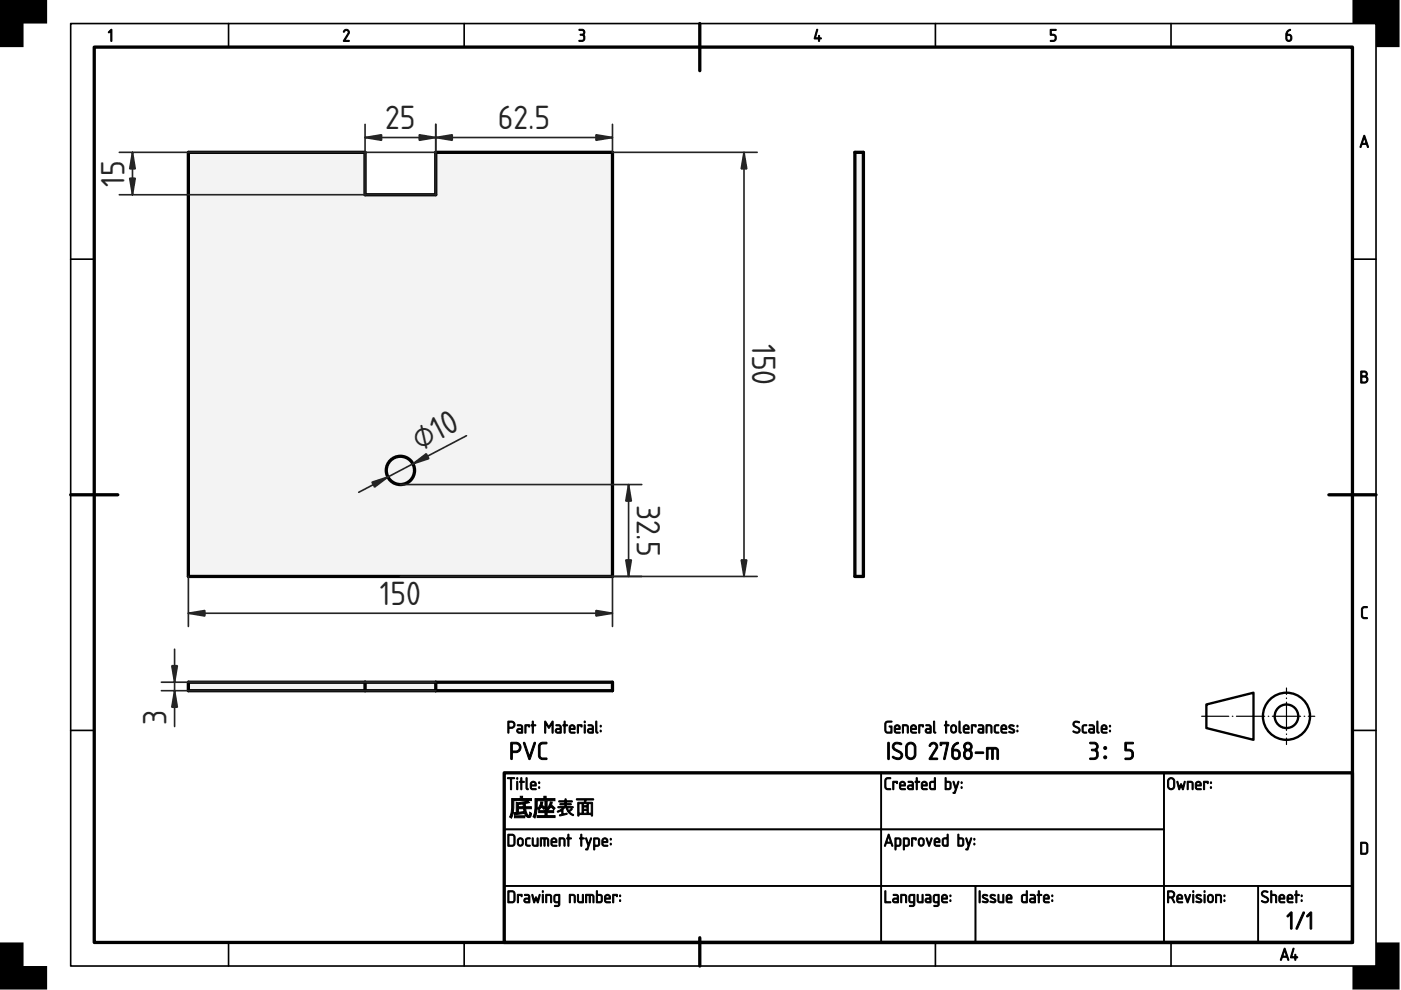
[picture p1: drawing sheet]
<svg xmlns="http://www.w3.org/2000/svg" width="297mm" height="210mm" viewBox="0 0 297 210" stroke-linecap="round" stroke-linejoin="round" font-family="sans-serif">
<defs><g id="words">
<g font-size="6.7" fill="#212529">
<text x="81.7" y="27.4">25</text>
<text x="105.6" y="27.4">62.5</text>
<text x="26.4" y="39.6" transform="rotate(-90 26.4 39.6)">15</text>
<text x="159.5" y="72.9" transform="rotate(90 159.5 72.9)">150</text>
<text x="88.9" y="95.6" transform="rotate(-28 88.9 95.6)">⌀10</text>
<text x="135" y="107" transform="rotate(90 135 107)">32.5</text>
<text x="80.5" y="128.3">150</text>
<text x="35.3" y="153.7" transform="rotate(-90 35.3 153.7)">3</text>
</g>
</g></defs>
<path d="M20 10h266.7v189.8h-266.7zM148.4 5v10M15 104.9h10M281.8 104.9h9.9M106.9 163.9h179.8v35.9h-179.8zM148.4 198.8v6" fill="none" stroke="#000" stroke-width=".7"/>
<g fill="none" stroke="#000" stroke-width=".35">
<path d="M15 5h276.7v199.8h-276.7zM48.5 5v5M98.4 5v5M198.3 5v5M248.3 5v5M15 55h5M286.7 55h5M15 154.9h5M286.7 154.9h5M106.9 163.9h79.9v11.9h-79.9zM106.9 175.8h79.9v12h-79.9zM186.8 175.8h60v12h-60z"/>
<path d="M186.8 163.9h60v11.9h-60zM246.8 163.9h39.9v23.9h-39.9zM48.5 199.8v5M98.4 199.8v5M106.9 187.8h79.9v12h-79.9zM186.8 187.8h20v12h-20zM198.3 199.8v5M206.8 187.8h40v12h-40zM246.8 187.8h20v12h-20zM248.3 199.8v5M266.8 187.8h19.9v12h-19.9z"/>
</g>
<g fill="#000" stroke="#000" stroke-width=".21">
<path d="M23.5 6.3l.2 .1v2.2l-.1 .2-.1-.2v-2l-.4 .4-.1-.1zM72.9 6.4a.64 .64 0 0 1 .9-.1 .64 .64 0 0 1 .2 .9l-.9 1.4h.8l.1 .2h-1.2l.9-1.7a.44 .44 0 0 0-.2-.6 .44 .44 0 0 0-.6 .3l-.1-.1zM122.8 6.2a.75 .75 0 0 1 1 .2 .75 .75 0 0 1-.1 1 .82 .82 0 0 1 .2 1.1 .82 .82 0 0 1-1.2 .2l.1-.1a.76 .76 0 0 0 1-.7l-.1-.3-.7-.1v-.2a.47 .47 0 0 0 .6-.2 .47 .47 0 0 0-.1-.6l-.7-.1zM173.2 6.2l.2 .2-.5 1.6h.6l.1-.5 .2 .5 .4 .2-.4 .1-.2 .5-.1-.5-.9-.1zM222.7 6.2h1.1l.1 .1-.1 .2h-.9v.8a.8 .8 0 0 1 1 .5 .8 .8 0 0 1-.6 1l-.6-.1 .6-.1a.54 .54 0 0 0 .4-.6 .54 .54 0 0 0-.4-.5h-.6zM288.8 128.8l.3-.2h.8v.2l-.8 .1-.2 .2v1.4l.2 .4h.7l.1 .2-.8 .1-.4-.4-.1-1.6z"/>
<path d="M272.9 6.6l.6-.4 .1 .2a.79 .79 0 0 0-.6 .9 .75 .75 0 0 1 .9 .8 .75 .75 0 0 1-1.1 .5l-.2-.4a1.82 1.82 0 0 1 .3-1.6zM272.9 7.5v.7a.4 .4 0 0 0 .4 .4 .4 .4 0 0 0 .4-.4l-.2-.6z"/>
<path d="M289.2 28.7l.2 .1 .7 2.3-.1 .2-.3-.7h-.9l-.3 .7-.2-.1zM289.2 29.2l-.3 1.2h.7z"/>
<path d="M288.5 78.7l.7-.1a.65 .65 0 0 1 .6 .4 .65 .65 0 0 1-.1 .8 .77 .77 0 0 1 .3 .8 .77 .77 0 0 1-.6 .6h-.9zM288.7 80v1h.6a.52 .52 0 0 0 .5-.5 .52 .52 0 0 0-.5-.5zM288.7 78.9v.8h.6a.39 .39 0 0 0 .4-.4 .39 .39 0 0 0-.4-.4z"/>
<path d="M107.9 153.1v1.1h.6a.52 .52 0 0 0 .5-.6 .52 .52 0 0 0-.6-.5zM107.7 152.9h.1a1.18 1.18 0 0 1 1.2 .2 .78 .78 0 0 1 .1 .8 .78 .78 0 0 1-.6 .5h-.6v.9l-.2 .1zM109.9 154.8l-.1 .2 .2 .2h.6v-.5zM109.7 153.7h.8l.3 .5v1.2l-.8 .1a.52 .52 0 0 1-.5-.6 .52 .52 0 0 1 .5-.5h.6v-.4l-.9-.1zM111.3 153.7l1 .1-.1 .4-.1-.3h-.6v1.4l-.1 .2-.1-.2zM112.9 152.9l.2 .1v.7l.5 .1-.5 .1v1.4l-.1 .2-.2-.2v-1.4l-.2-.1 .2-.1zM115.5 152.9h.2l.7 1.2 .6-1.2h.3v2.5l-.3-.1v-1.8l-.6 .9-.7-.9v1.8l-.2 .1zM118 154.8v.2l.1 .2h.6v-.5zM117.9 153.7h.8l.3 .5v1.2l-.8 .1a.52 .52 0 0 1-.5-.6 .52 .52 0 0 1 .5-.5h.5v-.4l-.8-.1zM119.6 152.9l.2 .1v.7l.6 .1-.6 .1v1.4l-.1 .2-.1-.2v-1.4l-.3-.1 .3-.1zM121 154.1l-.1 .3h.8l-.2-.5zM120.9 153.8a.64 .64 0 0 1 .8 0 .64 .64 0 0 1 .1 .9h-.9l.1 .5 .9 .1-.7 .2a1.06 1.06 0 0 1-.3-1.7zM122.4 153.7l1 .1-.1 .4-.1-.3h-.6v1.4l-.1 .2-.1-.2zM123.9 153.7l.2 .1v1.5l-.1 .2-.1-.2zM123.8 153.1a.2 .2 0 0 1 .4 0 .2 .2 0 0 1-.4 0zM124.9 154.8l-.1 .2 .1 .2h.7v-.5zM124.7 153.7h.8l.3 .5v1.2l-.8 .1a.52 .52 0 0 1-.5-.6 .52 .52 0 0 1 .5-.5h.6l-.1-.4-.8-.1zM126.3 152.9l.2 .1v2l.3 .3-.1 .2-.3-.2-.1-.2zM127.3 154.9h.2v.2h-.2zM127.3 153.8h.2v.3h-.2z"/>
<path d="M108.6 157.7v1.5h.8a.75 .75 0 0 0 .7-.8 .75 .75 0 0 0-.8-.7zM108.3 157.4h.2a1.69 1.69 0 0 1 1.7 .3 1.1 1.1 0 0 1 .2 1.2 1.1 1.1 0 0 1-1 .7h-.8v1.2v.2h-.3zM111 157.4l.3 .2 .9 2.7 1-2.8 .3-.1-1.1 3.6-.3-.1zM114.4 157.6a1.46 1.46 0 0 1 1.6-.1l-.2 .2-1 .1-.3 .5 .1 2.1 .4 .3h.9l-.1 .4-1-.1-.6-.4v-2.4z"/>
<path d="M187.8 153.1l.4-.2h.9l-.1 .2-.9 .1-.3 .3v1.3l.3 .4h.8v-1l-.4-.2 .1-.1 .5 .1v1.4l-.9 .1-.5-.3-.1-1.7zM189.9 154.1l-.1 .3h.8l-.2-.5zM189.8 153.8a.64 .64 0 0 1 .9 0 .64 .64 0 0 1 .1 .9h-1l.2 .5 .9 .1-.8 .2a1.06 1.06 0 0 1-.3-1.7zM191.3 153.7a.88 .88 0 0 1 1.3 .5l-.1 1.3-.2-.2v-1.2l-.7-.2v1.4l-.3 .1zM193.4 154.1l-.1 .3h.8l-.2-.5zM193.3 153.8a.64 .64 0 0 1 .8 0 .64 .64 0 0 1 .1 .9h-.9l.1 .5 .9 .1-.7 .2a1.06 1.06 0 0 1-.3-1.7zM194.8 153.7l1 .1-.1 .4-.1-.3h-.6v1.4l-.1 .2-.1-.2zM196.5 154.8l-.1 .2 .2 .2h.6v-.5zM196.3 153.7h.8l.3 .5v1.2l-.8 .1a.52 .52 0 0 1-.5-.6 .52 .52 0 0 1 .5-.5h.6v-.4l-.9-.1zM197.9 152.9l.3 .1v2l.2 .3-.1 .2-.3-.2-.1-.2zM200.5 152.9l.2 .1v.7l.5 .1-.5 .1v1.4l-.1 .2-.1-.2v-1.4l-.3-.1 .3-.1zM201.9 154l-.1 .8a.4 .4 0 0 0 .4 .4 .4 .4 0 0 0 .4-.4l-.1-.8zM201.8 153.8a.64 .64 0 0 1 1 .4v.6a.64 .64 0 0 1-.6 .6 .64 .64 0 0 1-.7-.6l.1-.7zM203.3 152.9l.3 .1v2l.2 .3-.1 .2-.3-.2-.1-.2zM204.5 154.1v.3h.7l-.2-.5zM204.4 153.8a.64 .64 0 0 1 .9 0 .64 .64 0 0 1 .1 .9h-.9l.1 .5 .9 .1-.8 .2a1.06 1.06 0 0 1-.3-1.7zM206 153.7l1 .1-.1 .4-.2-.3h-.5v1.4l-.1 .2-.2-.2zM207.6 154.8v.2l.1 .2h.6v-.5zM207.5 153.7h.8l.3 .5v1.2l-.8 .1a.52 .52 0 0 1-.5-.6 .52 .52 0 0 1 .5-.5h.5v-.4l-.8-.1zM209.1 153.7a.88 .88 0 0 1 1.2 .5l-.1 1.3-.1-.2v-1.2l-.8-.2v1.4l-.2 .1zM210.9 153.8l.8-.2 .1 .3a.52 .52 0 0 0-.6 0 .52 .52 0 0 0-.2 .6l.1 .6 .7 .2a.65 .65 0 0 1-.8 .1 .65 .65 0 0 1-.2-.8zM212.5 154.1l-.1 .3h.8l-.2-.5zM212.4 153.8a.64 .64 0 0 1 .9 0 .64 .64 0 0 1 .1 .9h-1l.2 .5 .9 .1-.8 .2a1.06 1.06 0 0 1-.3-1.7zM214 153.8a.61 .61 0 0 1 1 .2l-.6-.1-.3 .2 .8 .5a.52 .52 0 0 1 .1 .7 .52 .52 0 0 1-.8 .1l-.3-.1 .2-.2a.45 .45 0 0 0 .4 .2 .45 .45 0 0 0 .4-.4l-.9-.5-.1-.3zM215.6 154.9h.2v.2h-.2zM215.6 153.8h.2v.3h-.2z"/>
<path d="M227.7 153.1a.99 .99 0 0 1 1.2 0l-.1 .2a.6 .6 0 0 0-.7-.2 .6 .6 0 0 0-.3 .6l.8 .5a.73 .73 0 0 1 0 1.2 .73 .73 0 0 1-1.1-.4h.1a.61 .61 0 0 0 .7 .2 .61 .61 0 0 0 .4-.5l-1.1-.7-.1-.5zM229.5 153.8l.8-.2 .1 .3a.52 .52 0 0 0-.6 0 .52 .52 0 0 0-.1 .6v.6l.7 .2a.65 .65 0 0 1-.8 .1 .65 .65 0 0 1-.2-.8zM231.1 154.8l-.1 .2 .2 .2h.6v-.5zM230.9 153.7h.9l.3 .5-.1 1.2-.7 .1a.52 .52 0 0 1-.5-.6 .52 .52 0 0 1 .5-.5h.5v-.4l-.9-.1zM232.6 152.9l.2 .1v2l.2 .3-.1 .2-.3-.2-.1-.2zM233.8 154.1l-.1 .3h.8l-.2-.5zM233.7 153.8a.64 .64 0 0 1 .8 0 .64 .64 0 0 1 .1 .9h-.9l.1 .5 .9 .1-.7 .2a1.06 1.06 0 0 1-.3-1.7zM235.2 154.9h.2v.2h-.2zM235.2 153.8h.2v.3h-.2z"/>
<path d="M231.1 157.4a1.2 1.2 0 0 1 1.7 .9l-.3 .7a1.17 1.17 0 0 1 .2 1.7 1.17 1.17 0 0 1-1.7 .2l.2-.2a.88 .88 0 0 0 1.1-.1 .88 .88 0 0 0 .1-1.1l-.3-.3-.7-.1v-.2a.67 .67 0 0 0 .9-.2 .67 .67 0 0 0-.1-.9l-1.1-.1zM234 158.6a.32 .32 0 0 1 .6 0 .32 .32 0 0 1-.6 0zM234 160.6a.32 .32 0 0 1 .6 0 .32 .32 0 0 1-.6 0zM238.5 157.4h1.6l.2 .1-.2 .2h-1.3v1.2a1.14 1.14 0 0 1 1.5 .7 1.14 1.14 0 0 1-.9 1.5h-.7l-.2-.2 .2-.2h.7a.77 .77 0 0 0 .6-.8 .77 .77 0 0 0-.7-.7h-.8z"/>
<path d="M107.6 164.9h1.4l.1 .1-.6 .1v2.2l-.2 .2-.1-.2v-2.2h-.6zM109.6 165.7l.2 .1v1.5l-.1 .1-.2-.1zM109.5 165.1a.2 .2 0 0 1 .4 0 .2 .2 0 0 1-.4 0zM110.4 164.9l.3 .1v.7l.5 .1-.5 .1v1.4l-.2 .2-.1-.2v-1.4l-.3-.1 .3-.1zM111.6 164.9l.2 .1v2l.2 .3-.1 .2-.3-.2-.1-.2zM112.8 166l-.1 .4h.8l-.3-.5zM112.6 165.8a.64 .64 0 0 1 .9 0 .64 .64 0 0 1 .1 .9h-.9l.1 .5 .9 .1-.8 .2a1.06 1.06 0 0 1-.3-1.7zM114.2 166.8h.2v.3h-.2zM114.2 165.8h.2v.3h-.2z"/>
<path d="M107.9 177.1v2.1h.8l.3-.4-.1-1.4-.2-.3zM107.7 176.9h1.1l.4 .4v1.7l-.4 .4h-1.1zM110.1 178l-.2 .8a.4 .4 0 0 0 .5 .4 .4 .4 0 0 0 .3-.4l-.1-.8zM109.9 177.8a.64 .64 0 0 1 1.1 .4v.6a.64 .64 0 0 1-.7 .6 .64 .64 0 0 1-.6-.6v-.7zM111.5 177.8l.8-.2 .1 .2a.52 .52 0 0 0-.6 .1 .52 .52 0 0 0-.1 .6v.5l.7 .3a.65 .65 0 0 1-.8 .1 .65 .65 0 0 1-.2-.8zM112.9 177.7l.2 .1v1.2l.2 .2h.6v-1.4l.1-.2 .1 .2v1.6h-1a1.76 1.76 0 0 1-.2-1.7zM114.6 177.6l1.4 .1a1.46 1.46 0 0 1 .2 1.7l-.1-.1v-1.3l-.3-.1h-.2v1.4l-.1 .1-.2-.1v-1.4h-.5v1.4l-.2 .1zM117.1 178v.4h.7l-.2-.5zM117 177.8a.64 .64 0 0 1 .9 0 .64 .64 0 0 1 .1 .9h-1l.2 .5 .9 .1-.8 .1a1.06 1.06 0 0 1-.3-1.6zM118.6 177.7a.88 .88 0 0 1 1.2 .5l-.1 1.2-.1-.1-.1-1.3-.7-.1v1.4l-.2 .1zM120.4 176.9l.2 .1v.6l.6 .2-.6 .1v1.4l-.1 .1-.1-.1v-1.4l-.3-.1 .3-.2zM123.2 176.9l.2 .1v.6l.5 .2-.5 .1v1.4l-.2 .1-.1-.1v-1.4l-.2-.1 .2-.2zM124.2 177.7l.2 .1 .4 1.1 .4-1.2 .1-.1 .1 .2-.9 2.4-.4-.1 .3-.1 .2-.7zM126.1 177.9v1.3h.7l.1-.3v-.8l-.2-.2zM125.9 177.7a.86 .86 0 0 1 1.3 .5v.3a.7 .7 0 0 1-.5 .9h-.6v.8h-.2zM127.9 178v.4h.7l-.2-.5zM127.8 177.8a.64 .64 0 0 1 .9 0 .64 .64 0 0 1 .1 .9h-1l.2 .5 .9 .1-.8 .1a1.06 1.06 0 0 1-.3-1.6zM129.4 178.8h.2v.3h-.2zM129.4 177.8h.2v.3h-.2z"/>
<path d="M109.1 173v.4h2.2v-.4zM109.5 170.1v2.2h-.5l.1 .4 1.9-.2v-.4l-1.1 .1v-.7h1.1a1.92 1.92 0 0 0 1.1 1.8l.4-.1 .2-.8-.4-.2-.2 .7a1.3 1.3 0 0 1-.6-1.4h1.2v-.5h-1.3v-.6l.8-.2-.3-.4-2.1 .4zM109.9 170.6l1-.2 .1 .6h-1.1zM108.5 169.3l-.1 2.4-.4 1.5 .4 .3 .4-1.4 .1-2.4h3.8v-.4h-1.9v-.5h-.5v.5zM115.5 169.9v2h-1.3v.4h1.3v.6h-1.6v.4h3.8v-.4h-1.7v-.6h1.4v-.4h-1.4v-.5l.3 .3 .5-.6 .6 .6 .3-.3-.8-.7 .2-.6-.4-.1-.3 .8-.4 .5v-1.4zM114.6 170a1.92 1.92 0 0 1-.7 1.4l.4 .3 .5-.6 .4 .5 .3-.3-.6-.6 .2-.6zM113.4 169.3v2.4l-.4 1.5 .4 .2 .4-1.3 .1-2.3h3.8v-.5h-1.9v-.5h-.5v.5zM118.5 169.8h1.3l.1-.4 .1 .4h1.3l-.1 .2h-1.2v.4h1l.1 .1-.1 .2h-1v.3l1.5 .1-.1 .2h-1.1l.3 .6 .7-.4v.2l-.6 .4 .9 .6v.2a1.84 1.84 0 0 1-1.5-1.6h-.4l-.3 .3v1l.7-.2 .1 .2-1.5 .4v-.2l.4-.2v-.8l-.8 .4-.1-.2 1.1-.7h-.9l-.1-.2 1.5-.1v-.3h-1l-.1-.2 .1-.1h1v-.4h-1.2zM123.7 171.9v.5h.8v-.5zM122.8 170.4v2h.6v-2zM123.7 171.1v.5h.8v-.5zM123.7 170.4v.4h.8v-.4zM124.7 170.4v2h.7v-2zM122.2 169.4h3.6l-.1 .2h-1.4l-.2 .5 1.5 .1v2.8h-.2v-.3h-2.6l-.1 .3h-.2v-2.8l1.3-.1 .2-.5h-1.7z"/>
<path d="M187.8 165l.3-.1h.7v.2l-.7 .1-.2 .2-.1 1.4 .3 .4h.7v.2h-.8l-.4-.4v-1.5zM189.3 165.7l1 .1-.1 .4-.1-.3h-.6v1.4l-.1 .1-.1-.1zM191 166v.4h.7l-.2-.5zM190.9 165.8a.64 .64 0 0 1 .9 0 .64 .64 0 0 1 .1 .9h-1l.2 .5 .9 .1-.8 .2a1.06 1.06 0 0 1-.3-1.7zM192.7 166.7l-.1 .3 .2 .2h.6v-.5zM192.5 165.7h.9l.3 .4-.1 1.3-.7 .1a.52 .52 0 0 1-.5-.6 .52 .52 0 0 1 .5-.5h.5v-.4l-.9-.1zM194.3 164.9l.2 .1v.7l.5 .1-.5 .1v1.4l-.1 .2-.2-.2v-1.4l-.2-.1 .2-.1zM195.7 166l-.1 .4h.8l-.2-.5zM195.5 165.8a.64 .64 0 0 1 .9 0 .64 .64 0 0 1 .1 .9h-.9l.1 .5 .9 .1-.8 .2a1.06 1.06 0 0 1-.3-1.7zM197.4 165.9l-.1 .3v.9l.8 .1v-1.3zM197.2 165.8l.2-.1 .7-.1v-.6l.2-.1v2.5h-.9l-.3-.3zM200.6 165.9v1.3h.5a.91 .91 0 0 0 .2-1.2zM200.4 164.9l.2 .1v.6l.7 .1 .3 .3 .1 1-.4 .4-.9-.1zM202.1 165.7l.2 .1 .4 1.1 .4-1.1 .1-.1 .1 .1-.9 2.4-.4-.1 .3-.1 .2-.7zM203.8 166.8h.2v.3h-.2zM203.8 165.8h.2v.3h-.2z"/>
<path d="M188.3 176.9l.2 .1 .8 2.3-.1 .1-.3-.6h-1l-.2 .6-.2-.1zM188.4 177.4l-.4 1.1h.8zM190 177.9v1.3h.6l.2-.3v-.8l-.2-.2zM189.8 177.7a.86 .86 0 0 1 1.2 .5v.3a.7 .7 0 0 1-.5 .9h-.5v.8h-.2zM191.8 177.9v1.3h.6l.2-.3-.1-.8-.1-.2zM191.5 177.7a.86 .86 0 0 1 1.3 .5v.3a.7 .7 0 0 1-.5 .9h-.5l-.1 .8h-.2zM193.3 177.7h1l-.1 .4-.2-.2h-.5v1.4l-.1 .1-.1-.1zM195.1 178l-.2 .8a.4 .4 0 0 0 .4 .4 .4 .4 0 0 0 .4-.4l-.1-.8zM194.9 177.8a.64 .64 0 0 1 1.1 .4v.6a.64 .64 0 0 1-.7 .6 .64 .64 0 0 1-.6-.6v-.7zM196.4 177.7l.2 .1 .4 1.1 .4-1.2h.2l-.6 1.7zM198.4 178l-.1 .4h.8l-.2-.5zM198.3 177.8a.64 .64 0 0 1 .8 0 .64 .64 0 0 1 .1 .9h-.9l.1 .5 .9 .1-.8 .1a1.06 1.06 0 0 1-.2-1.6zM200.1 177.9l-.1 .3v.8l.8 .2v-1.3zM199.9 177.8l.2-.2h.7v-.6l.2-.1v2.5h-.9l-.3-.3zM203.3 177.9v1.3h.5a.91 .91 0 0 0 .2-1.2zM203.1 176.9l.2 .1v.6l.7 .1 .3 .3 .1 1-.4 .4-.9-.1zM204.8 177.7l.2 .1 .4 1.1 .4-1.2 .1-.1 .1 .2-.9 2.4-.4-.1 .3-.1 .2-.7zM206.5 178.8h.2v.3h-.2zM206.5 177.8h.2v.3h-.2z"/>
<path d="M188.2 157.4h.3l.1 .2v3.2l-.2 .3-.2-.3zM189.4 157.6a1.41 1.41 0 0 1 1.8 .1l-.2 .2a.92 .92 0 0 0-1.5 .4l.4 .5a1.9 1.9 0 0 1 1.5 1.1 1.07 1.07 0 0 1-.6 1.1 1.07 1.07 0 0 1-1.2-.1l-.4-.3 .2-.3a1.19 1.19 0 0 0 1.6 0 .58 .58 0 0 0-.3-.7l-1.4-.8-.1-.5zM192.6 157.9l-.2 .6v1.5a.75 .75 0 0 0 .7 .7 .75 .75 0 0 0 .7-.7v-1.5a.75 .75 0 0 0-.4-.7 .75 .75 0 0 0-.8 .1zM192.3 157.7a1.1 1.1 0 0 1 1.2-.3 1.1 1.1 0 0 1 .7 1.1v1.4a1.1 1.1 0 0 1-1.1 1.2 1.1 1.1 0 0 1-1.1-1.1v-1.9zM197.2 157.6a.92 .92 0 0 1 1.3 0 .92 .92 0 0 1 .2 1.2l-1.2 1.9h1.1l.2 .1v.2h-1.8v-.2l1.3-2.1a.6 .6 0 0 0-.2-1 .6 .6 0 0 0-.8 .5l-.3-.1zM199.4 157.4h1.5l.2 .1-.7 3.4-.2 .2-.1-.2 .6-3.2h-1l-.2 .4-.2-.2zM202.2 157.9l.8-.5 .2 .2a1.88 1.88 0 0 0-1.1 1.3 1.12 1.12 0 0 1 1.5 .9 1.12 1.12 0 0 1-1.2 1.2l-.5-.4-.1-.4a2.91 2.91 0 0 1 .2-2.1zM202.1 159.2v1a.57 .57 0 0 0 .6 .5 .57 .57 0 0 0 .6-.5l-.2-.8-.3-.2zM204.8 159.4a.8 .8 0 0 0 .4 1.3 .71 .71 0 0 0 .6-.9 .71 .71 0 0 0-1-.4zM204.6 158.3a.6 .6 0 0 0 1.2 0 .6 .6 0 0 0-1.2 0zM204.6 157.6a.92 .92 0 0 1 1.3 .1 .92 .92 0 0 1-.1 1.3 1.07 1.07 0 0 1 .3 1.5 1.07 1.07 0 0 1-1.5 .3l-.3-.6a1.15 1.15 0 0 1 .4-1.2 .92 .92 0 0 1-.1-1.4zM206.8 159.5l1.6-.1 .2 .2-.2 .2h-1.5l-.1-.1zM209.2 158.5h1.7a.84 .84 0 0 1 .8 1.1v1.2l-.2 .2-.1-.2-.1-1.7-.2-.3h-.5v2v.2h-.3l-.1-2.2h-.7v2.1l-.1 .1h-.2z"/>
<path d="M248 165.2l-.2 .4v1.1a.52 .52 0 0 0 .5 .5 .52 .52 0 0 0 .5-.5v-1.3l-.5-.3zM247.8 165.1a.77 .77 0 0 1 .8-.2 .77 .77 0 0 1 .5 .7v1.1a.77 .77 0 0 1-.8 .8 .77 .77 0 0 1-.8-.8l.1-1.3zM249.5 165.7h.2l.3 1.2 .4-.7 .4 .7 .3-1.1 .2-.1-.4 1.7-.2-.1-.3-.7-.3 .7-.2 .1zM251.7 165.7a.88 .88 0 0 1 1.3 .5l-.1 1.2-.2-.1v-1.3l-.8-.1v1.4l-.2 .1zM253.8 166l-.1 .4h.8l-.3-.5zM253.6 165.8a.64 .64 0 0 1 .9 0 .64 .64 0 0 1 .1 .9h-.9l.1 .5 .9 .1-.8 .2a1.06 1.06 0 0 1-.3-1.7zM255.2 165.7l1 .1-.1 .4-.2-.3h-.5v1.4l-.1 .1-.1-.1zM256.6 166.8h.2v.3h-.2zM256.6 165.8h.2v.3h-.2z"/>
<path d="M107.9 189.1v2.1h.8l.3-.4-.1-1.5-.2-.2zM107.7 188.9h1.1l.4 .4v1.7l-.4 .4h-1.1zM109.7 189.7h1l-.1 .4-.1-.2h-.6v1.4l-.1 .1-.1-.1zM111.4 190.7l-.1 .3 .2 .2h.6v-.6zM111.2 189.6l.9 .1 .2 .4v1.3h-.7a.52 .52 0 0 1-.5-.5 .52 .52 0 0 1 .5-.5h.5v-.4l-.9-.2zM112.8 189.7h.2l.3 1.2 .3-.8 .4 .8 .3-1.2h.2l-.4 1.7-.2-.1-.3-.7-.2 .7-.2 .1zM115 189.7l.2 .1v1.5l-.1 .1-.1-.1zM115 189a.17 .17 0 0 1 .3 0 .17 .17 0 0 1-.3 0zM115.7 189.6a.88 .88 0 0 1 1.3 .6l-.1 1.2-.2-.1v-1.3l-.8-.1v1.4l-.2 .1zM117.8 190l-.1 1 .1 .2h.7v-1.3zM117.6 189.8l1-.2a4 4 0 0 1 .1 2.3 .86 .86 0 0 1-1.2 .2l.8-.2 .1-.5a.72 .72 0 0 1-.8-.1 .72 .72 0 0 1-.2-.7zM120.7 189.6a.88 .88 0 0 1 1.3 .6l-.1 1.2-.2-.1v-1.3l-.8-.1v1.4l-.2 .1zM122.5 189.7l.2 .1v1.2l.2 .2h.6v-1.4l.1-.2 .1 .2v1.6h-1a1.76 1.76 0 0 1-.2-1.7zM124.2 189.6h1.4a1.46 1.46 0 0 1 .2 1.8l-.1-.1v-1.3l-.3-.1h-.2v1.4l-.1 .1-.2-.1v-1.4h-.5v1.4l-.2 .1zM126.7 189.9v1.3h.5a.91 .91 0 0 0 .2-1.3zM126.5 188.9l.2 .1v.6h.7l.3 .3v1.1l-.3 .4-1-.1zM128.5 190l-.1 .4h.8l-.2-.5zM128.4 189.8a.64 .64 0 0 1 .8 0 .64 .64 0 0 1 .1 .8h-.9l.1 .5 .9 .2-.7 .1a1.06 1.06 0 0 1-.3-1.6zM129.9 189.7h1l-.1 .4-.1-.2h-.6v1.4l-.1 .1-.1-.1zM131.4 190.8h.2v.3h-.2zM131.4 189.8h.2v.3h-.2z"/>
<path d="M187.6 188.9l.2 .1v2.2h.9l.1 .2h-1.2zM189.5 190.7v.3l.1 .2h.7v-.6zM189.4 189.6l.8 .1 .3 .4v1.3h-.8a.52 .52 0 0 1-.5-.5 .52 .52 0 0 1 .5-.5h.6l-.1-.4-.8-.2zM191 189.6a.88 .88 0 0 1 1.2 .6l-.1 1.2-.1-.1v-1.3l-.8-.1v1.4l-.2 .1zM193 190l-.1 1 .2 .2h.6v-1.3zM192.8 189.8l1-.2a4 4 0 0 1 .1 2.3 .86 .86 0 0 1-1.1 .2l.8-.2 .1-.5a.72 .72 0 0 1-.8-.1 .72 .72 0 0 1-.2-.7zM194.5 189.7l.2 .1v1.2l.2 .2h.6v-1.4l.1-.2 .1 .2v1.6h-1a1.76 1.76 0 0 1-.2-1.7zM196.4 190.7v.3l.1 .2h.7v-.6zM196.3 189.6l.8 .1 .3 .4v1.3h-.8a.52 .52 0 0 1-.5-.5 .52 .52 0 0 1 .5-.5h.6l-.1-.4-.8-.2zM198.2 190l-.1 1 .2 .2h.6v-1.3zM198 189.8l1-.2a4 4 0 0 1 .1 2.3 .86 .86 0 0 1-1.1 .2l.7-.2 .2-.5a.72 .72 0 0 1-.8-.1 .72 .72 0 0 1-.2-.7zM200 190l-.1 .4h.7l-.2-.5zM199.8 189.8a.64 .64 0 0 1 .9 0 .64 .64 0 0 1 .1 .8h-.9l.1 .5 .9 .2-.8 .1a1.06 1.06 0 0 1-.3-1.6zM201.4 190.8h.2v.3h-.2zM201.4 189.8h.2v.3h-.2z"/>
<path d="M207.6 188.9l.2 .1v2.3l-.1 .1-.1-.1zM208.4 189.8a.61 .61 0 0 1 1 .2l-.7-.1-.2 .2 .8 .5a.52 .52 0 0 1 .1 .7 .52 .52 0 0 1-.8 .1l-.3-.2 .1-.1a.45 .45 0 0 0 .5 .1 .45 .45 0 0 0 .4-.3l-.9-.5-.1-.3zM210 189.8a.61 .61 0 0 1 1 .2l-.6-.1-.3 .2 .8 .5a.52 .52 0 0 1 .1 .7 .52 .52 0 0 1-.7 .1l-.4-.2 .2-.1a.45 .45 0 0 0 .4 .1 .45 .45 0 0 0 .4-.3l-.9-.5-.1-.3zM211.6 189.7l.2 .1v1.2l.3 .2h.5v-1.4l.1-.2 .2 .2-.1 1.6h-.9a1.76 1.76 0 0 1-.3-1.7zM213.6 190v.4h.7l-.2-.5zM213.5 189.8a.64 .64 0 0 1 .9 0 .64 .64 0 0 1 .1 .8h-1l.2 .5 .9 .2-.8 .1a1.06 1.06 0 0 1-.3-1.6zM216.9 189.9l-.1 .3v.8l.8 .2v-1.3zM216.7 189.8l.2-.2h.7v-.6l.2-.1v2.5h-.9l-.3-.3zM218.6 190.7l-.1 .3 .2 .2h.6v-.6zM218.4 189.6l.8 .1 .3 .4v1.3h-.7a.52 .52 0 0 1-.5-.5 .52 .52 0 0 1 .5-.5h.5v-.4l-.9-.2zM220.2 188.9l.2 .1v.6l.5 .2-.5 .1v1.4l-.1 .1-.2-.1v-1.4l-.2-.1 .2-.2zM221.5 190v.4h.7l-.2-.5zM221.4 189.8a.64 .64 0 0 1 .9 0 .64 .64 0 0 1 .1 .8h-.9l.1 .5 .9 .2-.8 .1a1.06 1.06 0 0 1-.3-1.6zM223 190.8h.2v.3h-.2zM223 189.8h.2v.3h-.2z"/>
<path d="M247.8 189.1v1a.65 .65 0 0 0 .8 0 .65 .65 0 0 0 .1-.8zM247.6 188.9h.1a1.2 1.2 0 0 1 1.2 .2 .78 .78 0 0 1-.3 1.2l.4 1.1-.2-.1-.4-.9h-.6v.9l-.2 .1zM249.8 190l-.1 .4h.8l-.2-.5zM249.7 189.8a.64 .64 0 0 1 .9 0 .64 .64 0 0 1 0 .8h-.9l.1 .5 1 .2-.8 .1a1.06 1.06 0 0 1-.3-1.6zM251.2 189.7h.2l.4 1.2 .4-1.2h.2l-.6 1.7zM252.9 189.7l.2 .1v1.5l-.1 .1-.1-.1zM252.9 189a.17 .17 0 0 1 .3 0 .17 .17 0 0 1-.3 0zM253.7 189.8a.61 .61 0 0 1 1 .2l-.7-.1-.2 .2 .8 .5a.52 .52 0 0 1 .1 .7 .52 .52 0 0 1-.8 .1l-.3-.2 .1-.1a.45 .45 0 0 0 .5 .1 .45 .45 0 0 0 .3-.3l-.8-.5-.2-.3zM255.3 189.7l.2 .1v1.5l-.1 .1-.1-.1zM255.3 189a.17 .17 0 0 1 .3 0 .17 .17 0 0 1-.3 0zM256.4 190l-.2 .8a.4 .4 0 0 0 .5 .4 .4 .4 0 0 0 .3-.5l-.1-.7zM256.2 189.8a.64 .64 0 0 1 1.1 .4v.6a.64 .64 0 0 1-.7 .6 .64 .64 0 0 1-.6-.6v-.7zM257.7 189.6a.88 .88 0 0 1 1.3 .6l-.1 1.2-.2-.1v-1.3l-.7-.1v1.4l-.3 .1zM259.5 190.8h.2v.3h-.2zM259.5 189.8h.2v.3h-.2z"/>
<path d="M267.6 189a.99 .99 0 0 1 1.2 .1l-.1 .1a.6 .6 0 0 0-.6-.1 .6 .6 0 0 0-.4 .5l.9 .6a.73 .73 0 0 1 0 1.2 .73 .73 0 0 1-1.1-.4l.1-.1a.61 .61 0 0 0 .6 .3 .61 .61 0 0 0 .5-.6l-1.1-.7-.2-.4zM269.4 188.9h.2l.1 .7 .7 .1 .3 .2v1.5l-.3-.1v-1.3l-.3-.1h-.4v1.4l-.3 .1zM271.5 190l-.1 .4h.8l-.2-.5zM271.4 189.8a.64 .64 0 0 1 .8 0 .64 .64 0 0 1 .1 .8h-.9l.1 .5 .9 .2-.8 .1a1.06 1.06 0 0 1-.2-1.6zM273.2 190l-.1 .4h.8l-.2-.5zM273.1 189.8a.64 .64 0 0 1 .8 0 .64 .64 0 0 1 .1 .8h-.9l.1 .5 1 .2-.8 .1a1.06 1.06 0 0 1-.3-1.6zM274.8 188.9l.2 .1v.6l.5 .2-.5 .1v1.4l-.1 .1-.2-.1v-1.4l-.2-.1 .2-.2zM275.9 190.8h.2v.3h-.2zM275.9 189.8h.2v.3h-.2z"/>
<path d="M273.6 193.4l.2-.1 .2 .2v3.3l-.2 .2-.2-.2v-2.9l-.5 .5-.2-.1zM276.3 193.4h.2l.1 .2-1.5 3.3-.3 .1v-.3zM277.8 193.4l.1-.1 .2 .2v3.3l-.2 .2-.1-.2v-2.9l-.5 .5-.3-.1z"/>
<path d="M288.7 178.8v2.1h.8l.3-.4-.1-1.4-.2-.3zM288.5 178.6h1.1l.4 .4v1.7l-.4 .4h-1.1z"/>
<path d="M272.3 201.1h.2l.7 2.3-.1 .2-.3-.6h-.9l-.2 .6-.2-.1zM272.4 201.6l-.4 1.1h.8zM274.2 201.1l.2 .1-.5 1.6h.6l.1-.5 .2 .5 .3 .2-.3 .1-.2 .5-.1-.5-.9-.1z"/>
</g>
<path d="M0 0h10v5h-5v5h-5zM286.7 0h10v10h-5v-5h-5zM0 199.8h5v5h5v5h-10zM286.7 204.8h5v-5h5v10h-10z" fill="#000"/>
<g fill="none" stroke="#000" stroke-width=".5">
<path d="M255.8 149.4l10-2.5v10l-10-2.5z"/>
<circle cx="272.8" cy="151.9" r="5"/>
<circle cx="272.8" cy="151.9" r="2.5"/>
</g>
<path d="M254.8 151.9h24" fill="none" stroke="#000" stroke-width=".25" stroke-dasharray="6 .7 .1 .7" stroke-dashoffset=".2"/>
<path d="M272.8 157.9v-12" fill="none" stroke="#000" stroke-width=".25" stroke-dasharray="6 .7 .1 .7" stroke-dashoffset="4.6"/>
<path d="M84.9 77.3h.1" fill="none" stroke="#000" stroke-width=".21"/>
<g fill="#f1f3f5">
<path d="M39.9 32.3h37.5v9h15v-9h37.5v89.9h-90z" fill-rule="evenodd"/>
<circle cx="84.9" cy="99.7" r="3"/>
</g>
<g fill="none" stroke="#000" stroke-width=".7">
<path d="M39.9 32.3h37.5v9h15v-9h37.5v89.9h-90z"/>
<circle cx="84.9" cy="99.7" r="3"/>
</g>
<g fill="none" stroke="#212529" stroke-width=".35">
<path d="M25.3 32.3h67.1M28.1 32.3v9M77.4 29.2h52.5M77.4 26.4v14.9M92.4 26.4v14.9h-67.1M129.9 26.4v5.9h30.6M157.7 32.3v89.9M98.9 92.4l-22.8 12M84.9 102.7h51.2M133.3 102.7v19.5M39.9 130h90M39.9 122.2v10.6"/>
<path d="M84.9 122.2h75.6M129.9 122.2v10.6"/>
</g>
<g fill="#212529" stroke="#212529" stroke-width=".35">
<path d="M39.9 130l3.5-.6v1.2z"/>
<path d="M126.4 129.4l3.5 .6-3.5 .6z"/>
<path d="M87.5 98.3l2.9-2.1 .5 1z"/>
<path d="M78.9 102.2l3.3-1.1-2.8 2.2z"/>
<path d="M133.3 102.7l.6 3.5h-1.2z"/>
<path d="M132.7 118.7h1.2l-.6 3.5z"/>
<path d="M157.7 32.3l.6 3.5h-1.1z"/>
<path d="M157.2 118.7h1.1l-.6 3.5z"/>
<path d="M28.1 32.3l.6 3.5h-1.2z"/>
<path d="M27.5 37.8h1.2l-.6 3.5z"/>
<path d="M88.9 28.6l3.5 .6-3.5 .5z"/>
<path d="M77.4 29.2l3.5-.6v1.1z"/>
<path d="M126.4 28.6l3.5 .6-3.5 .5z"/>
<path d="M92.4 29.2l3.5-.6v1.1z"/>
</g>
<path d="M181.3 32.3h1.8v89.9h-1.8z" fill-rule="evenodd" fill="#f1f3f5"/>
<path d="M181.3 32.3h1.8v89.9h-1.8z" fill="none" stroke="#000" stroke-width=".7"/>
<g fill="#f1f3f5">
<path d="M39.9 144.6h90v1.8h-90z" fill-rule="evenodd"/>
<path d="M92.4 144.6h37.5v1.8h-37.5z" fill-rule="evenodd"/>
<path d="M39.9 144.6h37.5v1.8h-37.5z" fill-rule="evenodd"/>
<path d="M77.4 144.6h15v1.8h-15z" fill-rule="evenodd"/>
</g>
<path d="M39.9 144.6h90v1.8h-90zM77.4 144.6v1.8M92.4 144.6v1.8" fill="none" stroke="#000" stroke-width=".7"/>
<path d="M37 137.7v16.3M34.2 144.6h58.2M34.2 146.4h58.2" fill="none" stroke="#212529" stroke-width=".35"/>
<g fill="#212529" stroke="#212529" stroke-width=".35">
<path d="M36.4 141.1h1.2l-.6 3.5z"/>
<path d="M37 146.4l.6 3.5h-1.2z"/>
</g>
<use href="#words"/>
</svg>
